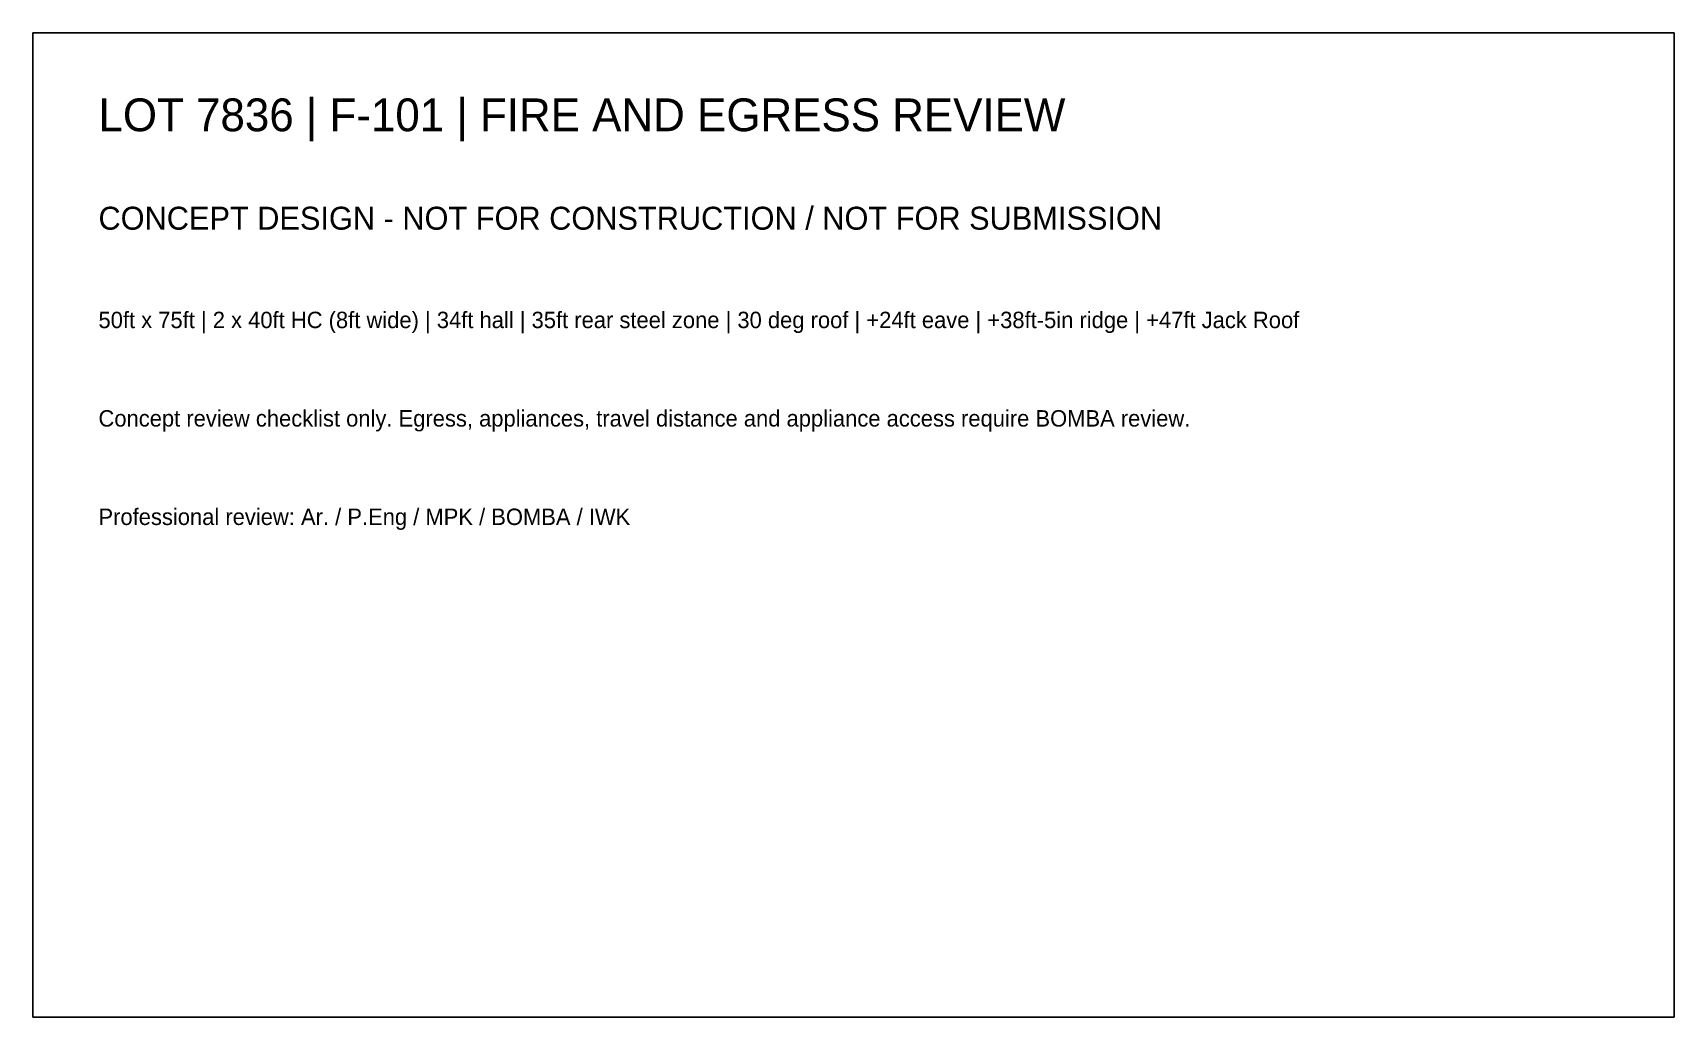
# Model space of a CAD drawing. Extents: x 0 to 500, y 0 to 300.
import ezdxf

# ---------------------------------------------------------------- set-up
doc = ezdxf.new("R2010")
doc.units = 0

msp = doc.modelspace()

# ---------------------------------------------------------------- linework, layer by layer
at = {"layer": 'OUTLINE'}
for p, q in [((500, 300), (0, 300)), ((0, 300), (0, 0)), ((500, 0), (500, 300)), ((0, 0), (500, 0))]:
    msp.add_line(p, q, dxfattribs=at)

# ---------------------------------------------------------------- texts
at = {"layer": 'TEXT'}
for s, height, p in [('LOT 7836 | F-101 | FIRE AND EGRESS REVIEW', 10, (20, 270)), ('CONCEPT DESIGN - NOT FOR CONSTRUCTION / NOT FOR SUBMISSION', 7, (20, 240)), ('50ft x 75ft | 2 x 40ft HC (8ft wide) | 34ft hall | 35ft rear steel zone | 30 deg roof | +24ft eave | +38ft-5in ridge | +47ft Jack Roof', 5, (20, 210)), ('Concept review checklist only. Egress, appliances, travel distance and appliance access require BOMBA review.', 5, (20, 180)), ('Professional review: Ar. / P.Eng / MPK / BOMBA / IWK', 5, (20, 150))]:
    msp.add_text(s, height=height, dxfattribs=at).set_placement(p)

doc.saveas('drawing.dxf')
